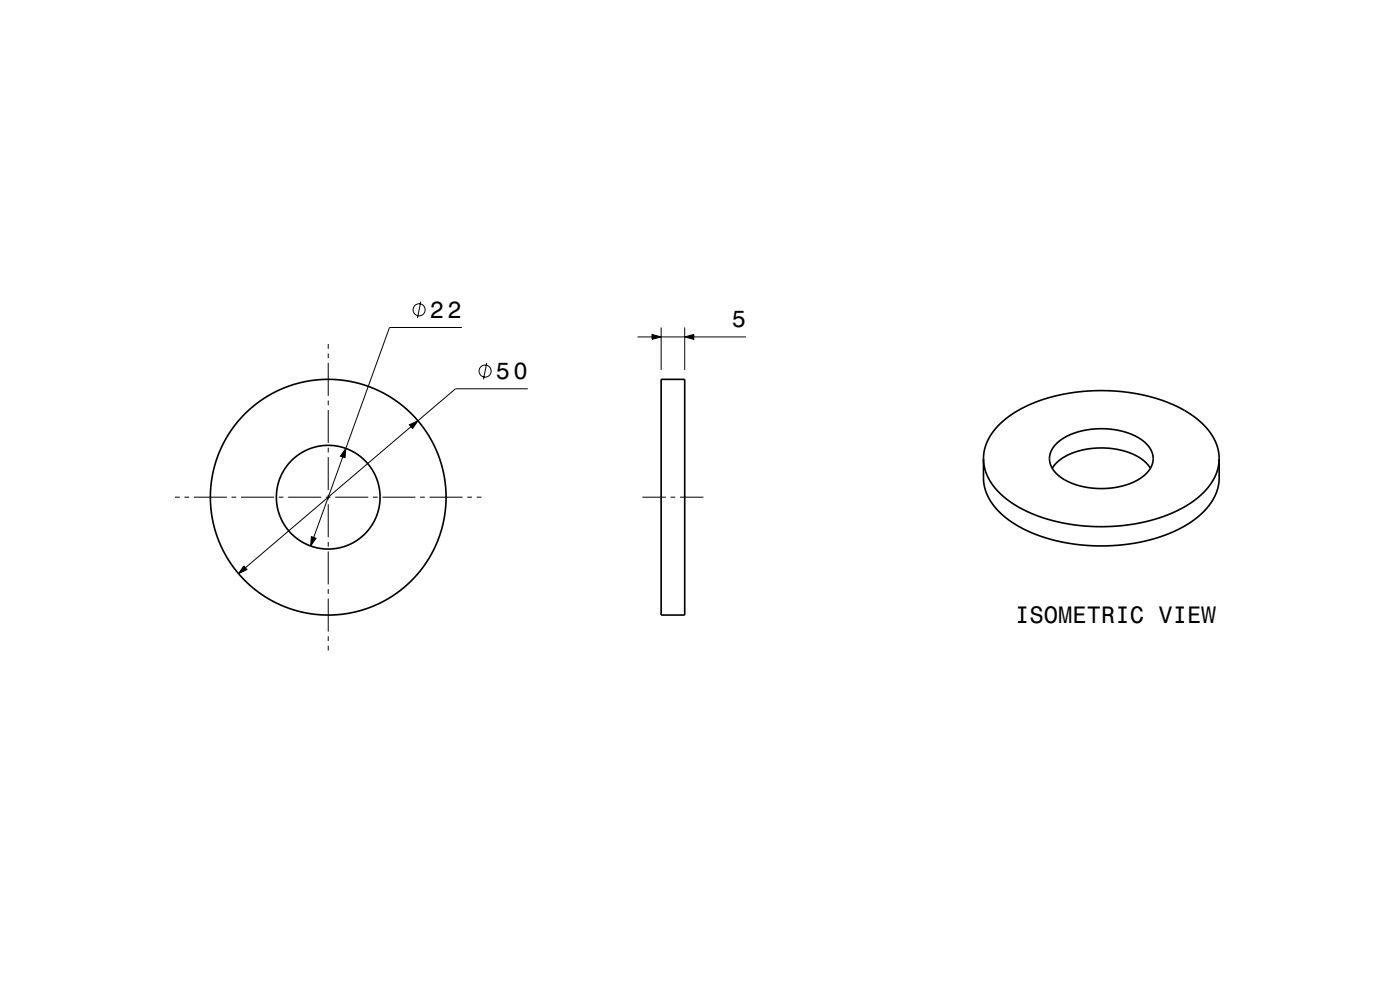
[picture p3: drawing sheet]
<svg xmlns="http://www.w3.org/2000/svg" width="297mm" height="210mm" viewBox="0 0 297 210" stroke-linecap="round" stroke-linejoin="round" font-family="sans-serif">
<defs><g id="words">
<g font-size="5">
<text x="91.2" y="67.5">22</text>
<text x="155.2" y="69.5">5</text>
<text x="105.2" y="80.5">50</text>
<text x="215.4" y="132.2">ISOMETRIC VIEW</text>
</g>
</g></defs>
<g fill="none" stroke="#000" stroke-width=".21">
<path d="M69.6 73v1M69.6 75v1M69.6 77v7M89.3 64l-.7 3.5M98 69.5h-15.4l-9.2 25.6M103.3 77l-.7 3.5M135.3 71.5h3M138.3 71l2 .5-2 .5zM140.3 69.5v9M140.3 71.5h5M145.3 71.5l1.9-.5v1zM145.3 69.5v9"/>
<path d="M147.2 71.5h11.1M69.6 85v1M69.6 87v7M69.6 95v1M69.6 97v7M72.7 96.9l-6.1 17.1M73.4 95.1l-.2 2-1-.3zM86.9 90.1l1.8-.8-1.2 1.6zM87.2 90.5l-35.1 29.9M112 82.5h-15.4l-7.9 6.8M37.1 105.5h1M39.1 105.5h1"/>
<path d="M41.1 105.5h7M49.1 105.5h1M51.1 105.5h7M59.1 105.5h1M61.1 105.5h7M66.1 113.8l.9 .4-1.1 1.6zM69.1 105.5h1M69.6 105v1M69.6 107v7M69.6 115v1M69.6 117v7M71.1 105.5h7"/>
<path d="M79.1 105.5h1M81.1 105.5h7M89.1 105.5h1M91.1 105.5h7M99.1 105.5h1M101.1 105.5h1M136.3 105.5h5M142.3 105.5h1M144.3 105.5h4.9M51.7 120l.7 .8-1.8 .9zM69.6 125v1M69.6 127v7"/>
<path d="M69.6 135v1M69.6 137v1"/>
<circle cx="88.9" cy="65.7" r="1.28"/>
<circle cx="102.9" cy="78.7" r="1.28"/>
</g>
<g fill="none" stroke="#000" stroke-width=".35">
<path d="M140.3 80.5h5v50h-5zM208.6 97.3l.1 4.9 .6 2.5 .8 1.5 1 1.5 1.2 1.2 1.6 1.3 2 1.3 2.2 1.2 4.4 1.6 5.4 1.1 5.2 .4 6-.3 5.4-1.1 4.8-1.8 3.9-2.2 1.6-1.3 1.3-1.4 1.1-1.5 .8-1.5 .4-1.4 .2-1.3v-4.7M208.6 97.3l.2 1.4 .4 1.6 1.4 2.6 2.4 2.5 2.9 2 3.6 1.8 4.4 1.4 4.5 .8 5 .3 4.7-.2 4.8-.8 4.4-1.3 3.9-1.8 3.2-2.3 2.2-2.4 1.5-2.6 .4-1.4 .1-1.6M208.6 97.3l.2-1.4 .3-1.3 1.3-2.6 1-1.3 1.4-1.4 3-2.1 3.8-1.9 4.4-1.3 4.3-.8 5.2-.3 4.7 .2 4.8 .8 4.7 1.4 3.7 1.8 3 2.2 2.3 2.4 .9 1.5 .5 1.2 .4 1.4 .1 1.5M223.2 99.3l1.4-1.6 2.4-1.4 2.9-.9 3.7-.4 3.2 .3 3.3 .9 2.3 1.4 1 .8 .7 .9M224.1 94.1l1.7-1.3 2.2-1 2.5-.6 2.9-.3 2.7 .2 2.8 .6 2.3 1 1.7 1.2a4.3 4.3 0 0 1-.4 7.1l-1.7 1.1-2.2 .9-2.4 .5-2.7 .1-2.7-.2-2.6-.6-2-.8-1.7-1.2a4.2 4.2 0 0 1-.4-6.7z"/>
<circle cx="69.6" cy="105.5" r="11"/>
<circle cx="69.6" cy="105.5" r="25"/>
</g>
<g fill="#000">
<path d="M138.3 70.9l2 .6-2 .5z" fill-rule="evenodd"/>
<path d="M145.3 71.5l1.9-.6v1.1z" fill-rule="evenodd"/>
<path d="M73.4 95.1l-.2 2-1-.3z" fill-rule="evenodd"/>
<path d="M86.9 90.1l1.8-.8-1.2 1.6z" fill-rule="evenodd"/>
<path d="M66.1 113.8l.9 .4-1.1 1.6z" fill-rule="evenodd"/>
<path d="M51.7 120l.7 .8-1.8 .9z" fill-rule="evenodd"/>
</g>
<use href="#words"/>
</svg>
